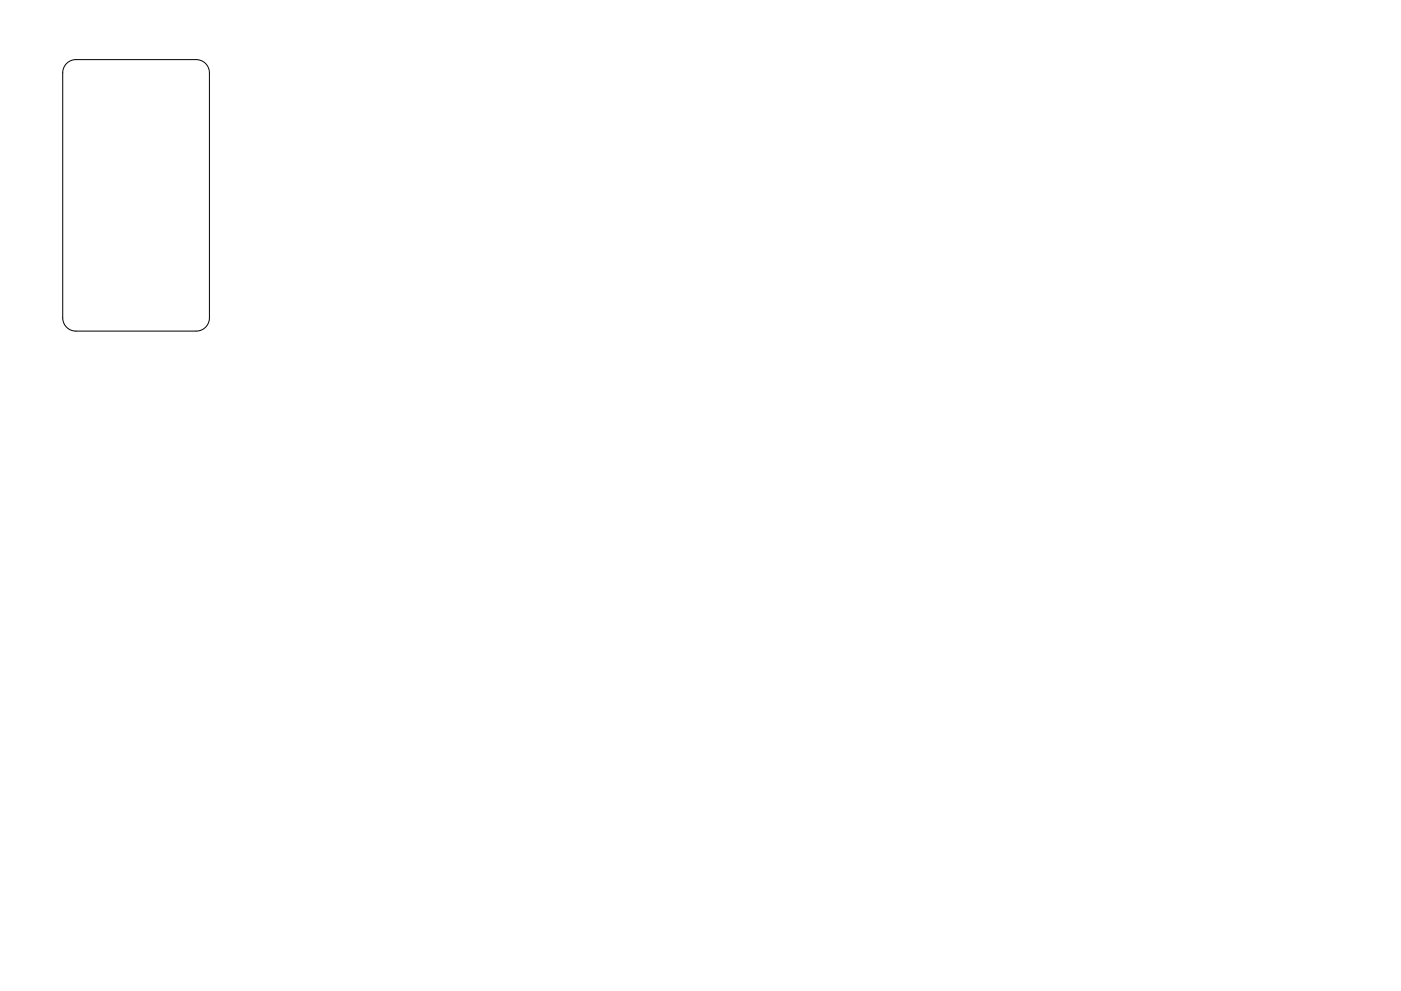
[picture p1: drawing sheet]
<svg xmlns="http://www.w3.org/2000/svg" width="297mm" height="210mm" viewBox="0 0 297 210" stroke-linecap="round" stroke-linejoin="round" font-family="sans-serif">
<path d="M14.1 13.5a2.8 2.8 0 0 1 2-.9h25.5a2.8 2.8 0 0 1 2.8 2.8v52.1a2.8 2.8 0 0 1-2.8 2.7h-25.5a2.8 2.8 0 0 1-2.8-2.8v-52a2.8 2.8 0 0 1 .8-1.9z" fill="none" stroke="#000" stroke-width=".21"/>
</svg>
